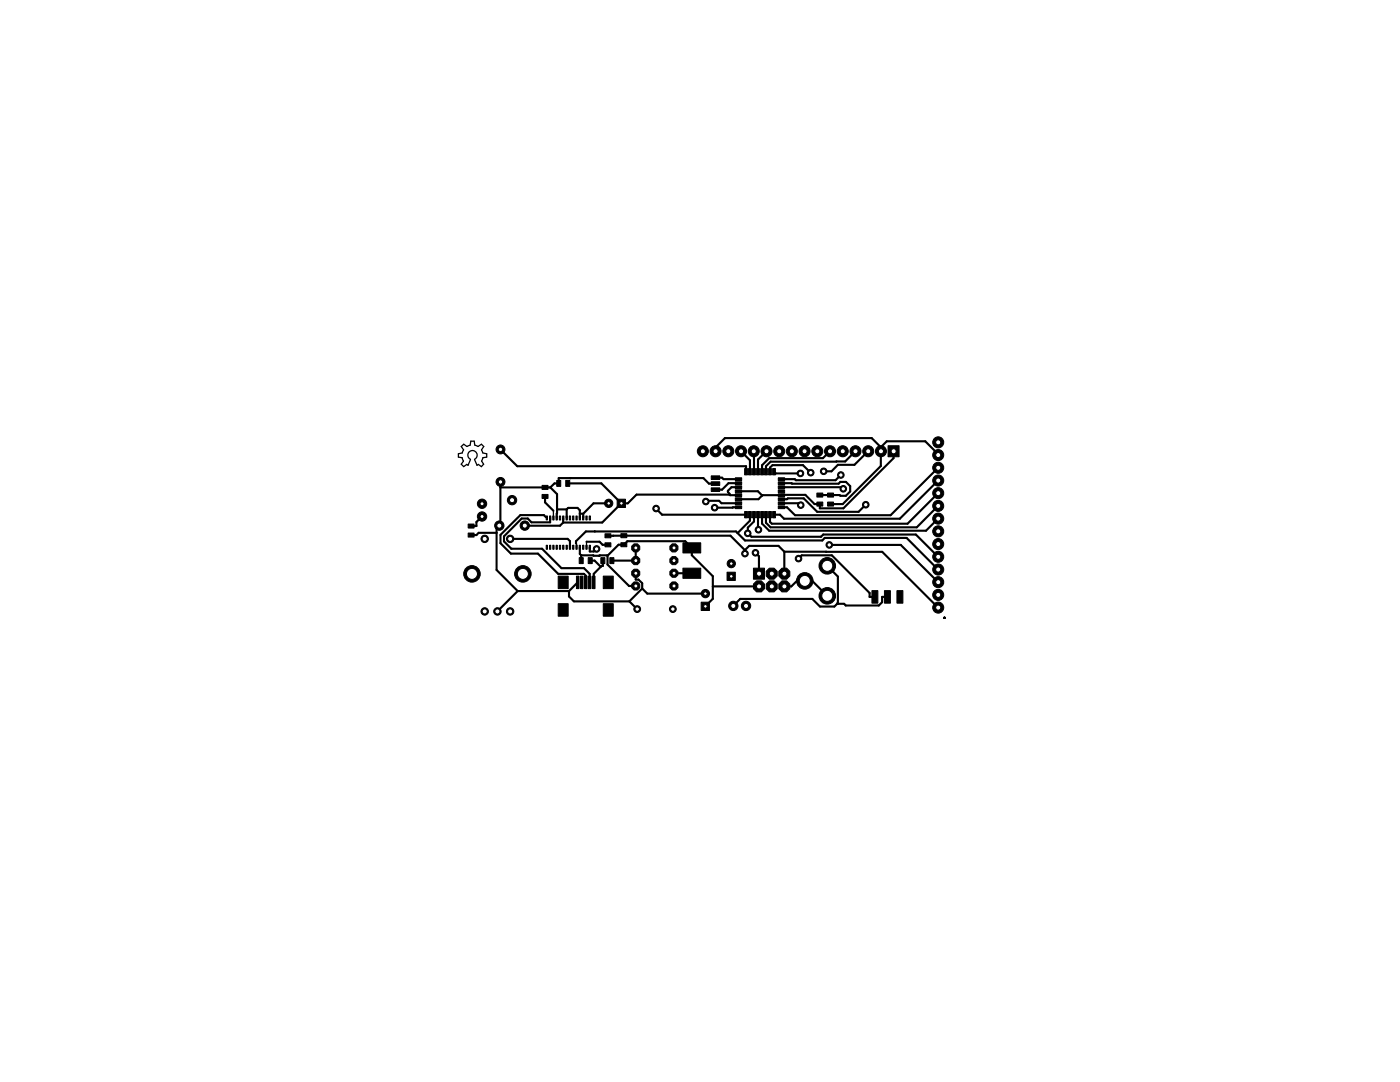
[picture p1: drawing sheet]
<svg xmlns="http://www.w3.org/2000/svg" width="279mm" height="216mm" viewBox="0 0 279 216" stroke-linecap="round" stroke-linejoin="round" font-family="sans-serif">
<g fill="#000" stroke="#000" stroke-width=".2">
<path d="M108.2 96.9h1.2v.8h-1.2zM108.2 98.7h1.2v.8h-1.2zM111.1 95.9h.8v1.1h-.8zM112.9 95.9h.8v1.1h-.8zM141.9 97.3h1.7v.8h-1.7zM141.9 96.1h1.7v.8h-1.7zM141.9 95h1.7v.7h-1.7zM146.7 99.3h1.3v.6h-1.3zM146.7 98.5h1.3v.6h-1.3zM146.7 97.7h1.3v.6h-1.3zM146.7 96.9h1.3v.6h-1.3zM146.7 96.1h1.3v.6h-1.3z"/>
<path d="M146.7 95.3h1.3v.6h-1.3zM148.6 93.5h.6v1.3h-.6zM149.4 93.5h.5v1.3h-.5zM150.2 93.5h.5v1.3h-.5zM151 93.5h.6v1.3h-.6zM151.8 93.5h.6v1.3h-.6zM152.6 93.5h.5v1.3h-.5zM153.4 93.5h.5v1.3h-.5zM154.2 93.5h.5v1.3h-.5zM155.3 95.3h1.3v.6h-1.3zM155.3 96.1h1.3v.6h-1.3zM155.3 96.9h1.3v.6h-1.3z"/>
<path d="M155.3 97.7h1.3v.6h-1.3zM155.3 98.5h1.3v.6h-1.3zM155.3 99.3h1.3v.6h-1.3zM163 98.4h1.2v.8h-1.2zM165.2 98.4h1.1v.8h-1.1zM177.2 88.9h2.2v2.2h-2.2zM93.4 106.4h1.2v.8h-1.2zM93.4 104.6h1.2v.8h-1.2zM109 108.8h.3v.8h-.3zM109 103h.3v.8h-.3zM109.7 108.8h.2v.8h-.2zM109.7 103h.2v.8h-.2z"/>
<path d="M110.3 108.8h.3v.8h-.3zM110.3 103h.3v.8h-.3zM111 108.8h.2v.8h-.2zM111 103h.2v.8h-.2zM111.6 108.8h.3v.8h-.3zM111.6 103h.3v.8h-.3zM112.3 108.8h.2v.8h-.2zM112.3 103h.2v.8h-.2zM113 108.8h.2v.8h-.2zM113 103h.2v.8h-.2zM111.4 115h2v2.5h-2zM113.6 108.8h.3v.8h-.3z"/>
<path d="M113.6 103h.3v.8h-.3zM114.3 108.8h.2v.8h-.2zM114.3 103h.2v.8h-.2zM114.9 108.8h.3v.8h-.3zM114.9 103h.3v.8h-.3zM115 115h.5v2.5h-.5zM115.6 108.8h.2v.8h-.2zM115.6 103h.2v.8h-.2zM115.8 115h.6v2.5h-.6zM115.6 111.3h.8v1.2h-.8zM116.3 108.8h.2v.8h-.2zM116.3 103h.2v.8h-.2z"/>
<path d="M116.6 115h.6v2.5h-.6zM116.9 108.8h.3v.8h-.3zM116.9 103h.3v.8h-.3zM117.6 108.8h.2v.8h-.2zM117.6 103h.2v.8h-.2zM117.4 115h.5v2.5h-.5zM117.4 111.3h.8v1.2h-.8zM118.2 115h.5v2.5h-.5zM119.9 111.3h.8v1.2h-.8zM120.7 108.3h1.2v.8h-1.2zM120.7 106.5h1.2v.8h-1.2zM120.4 115h2v2.5h-2z"/>
<path d="M121.7 111.3h.8v1.2h-.8zM123.9 106.5h1.2v.8h-1.2zM123.9 108.3h1.2v.8h-1.2zM136.3 113.4h3.5v2h-3.5zM136.3 108.3h3.5v2h-3.5zM146.7 100.9h1.3v.6h-1.3zM146.7 100.1h1.3v.6h-1.3zM148.6 102.1h.6v1.2h-.6zM149.4 102.1h.5v1.2h-.5zM150.2 102.1h.5v1.2h-.5zM151 102.1h.6v1.2h-.6zM151.8 102.1h.6v1.2h-.6z"/>
<path d="M152.6 102.1h.5v1.2h-.5zM153.4 102.1h.5v1.2h-.5zM154.2 102.1h.5v1.2h-.5zM155.3 100.1h1.3v.6h-1.3zM155.3 100.9h1.3v.6h-1.3zM163 100.2h1.2v.8h-1.2zM165.2 100.2h1.1v.8h-1.1zM174 117.9h1.2v2.5h-1.2zM176.5 117.9h1.2v2.5h-1.2zM179 117.9h1.2v2.5h-1.2zM111.4 120.5h2v2.5h-2zM120.4 120.5h2v2.5h-2z"/>
</g>
<path d="M92.2 91.3l.3 .7-.4 .6 .4 .5 .7-.4 .2 .1 .5-1.1M93.8 88.8l-.6 .3-.7-.5-.4 .5 .4 .7-.3 .6-.7 .2v.6l.7 .1M93.8 88.8l.2-.8h.6l.2 .8M93.9 91.7a.92 .92 0 0 1-.3-1.5 .92 .92 0 0 1 1.4 0 .92 .92 0 0 1-.3 1.5M94.8 88.8l.6 .3 .7-.5 .4 .5-.4 .7 .3 .6M96.4 90.4l.7 .2v.6l-.7 .1-.3 .7 .4 .6-.4 .5-.6-.4-.3 .1-.5-1.1M109 103.2l.1 .2M110.4 101.9v1.5M112.4 103.4h.1M115 108.5l.1 .7M117.1 108v1.2" fill="none" stroke="#000" stroke-width=".25"/>
<g fill="none" stroke="#000" stroke-width=".42">
<path d="M99.9 97.3h9.9M99.9 96.2v8.4l-.8 .8v8.3l4.2 4.2M99.9 89.7l3.3 3.3h45.7v1.1M108.8 99.1v1.1l1.6 1.7M109.8 97.3l1.4 1.3-.1 4.8M113.3 96.5h6.7l4 3.9M113.8 95.4h.1M142.8 96.5h-1.3l-1.1-1.1h-28.9v1.1h-.8l-.9 .8M142.8 95.3h1.3l.3 .3h3M145.6 98.7h-18.6l-1.7 1.7h-1.3M145.6 98.7l1.8 .1M147.4 97.2h-1.4l-.7 .7 .3 .8"/>
<path d="M147.4 98h3.9l.8 .9M147.4 96.4h-2l-1.3 1.3h-1.3M147.9 90l1.8 1.8v2.3M150.4 90l.1 4.1M153 90l-1.7 1.7v2.4M153.7 94.1v-.8l.5-.5h6.1l1.5 1.5M154.5 94.1l.3 .4h4.9M156 97.2h12l.3 .3M156 96.4l11.4 .1 .3-.3h1.1l.9 .8v1.1l-.9 .8h-1.1l-.1-.1h-4M156 99.6h1.1l.1-.2h3.2l2.7 2.7h8.2l1.5-1.4M165.6 90l-1.4 1.4h-10.7l-1.4 1.4v1.3M167.8 94.8l-1 1h-8l-.2-.2h-2.6"/>
<path d="M170.7 90l-2 2.1h-14.9l-.9 .9v1.1M173.2 90l-2.7 2.8h-3.3l-1.3 1.2h-1.5M175.8 89.2l1.2-1.1h7.7l2.5 2.5v.2M175.8 89.2l-1.8-1.8h-29.3l-1.9 1.9v.7M175.8 89.2v3.8l-7.6 7.6h-2.4M178.3 90v1.4l-10 10h-4.7v-.8h-1l-1.9-1.9-8.5 .1-.8 .8h-4M187.2 93.3l-9.5 9.5h-19l-1.6-1.6h-1.1M187.2 95.9l-7.6 7.6h-23.1l-.8-.8h-1.2M187.2 98.4l-6.1 6.1h-27.1l-.3-.4v-1.4M96.2 103.1l-1.1 1.1v.8h-1.1M99.1 106.3h-3.6l-.4 .5h-1.1M101.8 107.5h11.5l.4 .5v1.2"/>
<path d="M103.3 117.9h10.3M103.3 117.9l-4 4.1M109 103.2l-.5-.4h-4.7l-3.9 3.9v1.7l2.1 2.1h5.4l4 4h5.1l.4 .4v1.3M109.8 103.4v.8h-3.7l-.8-.7h-1.2l-3.5 3.5v1l1.4 1.5h6.2l3.9 3.9h4.4l1.2 1.1v1.7M111.2 101.6h1.9M112.4 104.3l-.6 .6h-7.1M112.4 103.4v.9M113.1 101.6l.3-.3h1.9l.4 .5v1.6M113.1 101.6v1.8M113.6 117.9v1.1l.9 1h11.1M115 108.5v-.5l1.9-2h30l1.8 1.8h15.4l.5-.5h16.3l6.3 6.3M115.3 116.2l-1.7 1.7"/>
<path d="M115.7 109.2v1.3l.3 .3M115.7 102.5h.7M116 110.8v1.1M116 110.8l3.6 .1M116.4 102.5v.9M117.1 108.1h2.6l.6 .6h1M117.7 109.2v.8h.8l.5-.5M117.8 111.9h.9l1.2 1.2M118.7 106h.1M119.6 110.9h.1M119.6 110.9h1.6M119.9 113.1l-1.4 1.4v1.7"/>
<path d="M120.3 111.9v1l-.4 .2M121.2 110.9l2.2-2.2h1.1l.7-.7h11.6l1.3 1.3v1.5l4.2 4.2v4.5l-1.5 1.5M121.2 110.9v1.7l4.3 4.3h1.4M121.3 106.9h24.5l2.9 2.9M121.5 100.4h-3.1l-2 2.1M124 100.4l-3.8 3.9h-7.8M125.6 120l1.5 1.5M126.9 109.3v2.6h-4.8M126.9 114.4v1.3h.5l.8 .7v1M128.2 117.4l1 1h11.6M128.2 117.4l-2.6 2.6M130.9 101.5l1.2 1.2h16.8"/>
<path d="M134.5 114.4h3.6M140.8 100.1l.2-.2h2.5l.5 .5h3.4M142.3 117h9.2M147.2 106.4h.1M147.4 101.2l-4.8 .1M148.7 109.8v.7M148.7 109.8l.8-.9h5.9l1.1 1.2M149.2 106.4h.1M149.2 106.4l.8 .7h13.9l.4-.4h18.5l4.4 4.4M149.7 102.7v1.2l-2.5 2.5M150.5 102.7v1.4l-1.3 1.2v1.1M150.7 110.3l.8 .7v3.5"/>
<path d="M151.3 102.7v3M152.1 102.7v1.8l1.4 1.4h31.3l2.4-2.4M156 100.4h3.4l.4 .4M156.5 117h1.4l1.1-1.1h3.1l3 3M156.5 110.1h19.6l11.1 11.1M156.5 110.1v4.4M159.3 111.5l.7-.7h6l7.5 7.5v.8h1.1M165.1 112.9l2.1 2.1v5.5M165.5 108.7h14.3l7.4 7.5M177.1 119.1h-1.1v1.1l-.6 .6h-6.6l-.3-.3h-1.4M187.2 100.9l-4.2 4.3h-29.2l-.9-.9v-1.6M167.1 120.4v.1"/>
<path d="M167.1 120.5l-.6 .5h-2.9l-1.5-1.5h-14.4l-1.4 1.4"/>
</g>
<path d="M188.4 123.3h.1M188.4 123.2h.1M188.4 123.3v.1M188.5 123.3v.1M188.5 123.3l.1 .1M188.6 123.3l-.1-.2-.1 .2M188.6 123.3h.1M188.6 123.2h.1" fill="none" stroke="#000" stroke-width=".2"/>
<circle cx="178.4" cy="90" r=".51" fill="#fff" stroke="#000" stroke-width=".2"/>
<circle cx="175.8" cy="90" r="1.1" fill="#000" stroke="#000" stroke-width=".2"/>
<circle cx="175.8" cy="90" r=".51" fill="#fff" stroke="#000" stroke-width=".2"/>
<circle cx="173.3" cy="90" r="1.1" fill="#000" stroke="#000" stroke-width=".2"/>
<circle cx="173.3" cy="90" r=".51" fill="#fff" stroke="#000" stroke-width=".2"/>
<circle cx="170.7" cy="90" r="1.1" fill="#000" stroke="#000" stroke-width=".2"/>
<circle cx="170.7" cy="90" r=".51" fill="#fff" stroke="#000" stroke-width=".2"/>
<circle cx="168.2" cy="90" r="1.1" fill="#000" stroke="#000" stroke-width=".2"/>
<circle cx="168.2" cy="90" r=".51" fill="#fff" stroke="#000" stroke-width=".2"/>
<circle cx="165.7" cy="90" r="1.1" fill="#000" stroke="#000" stroke-width=".2"/>
<circle cx="165.7" cy="90" r=".51" fill="#fff" stroke="#000" stroke-width=".2"/>
<circle cx="163.1" cy="90" r="1.1" fill="#000" stroke="#000" stroke-width=".2"/>
<circle cx="163.1" cy="90" r=".51" fill="#fff" stroke="#000" stroke-width=".2"/>
<circle cx="160.6" cy="90" r="1.1" fill="#000" stroke="#000" stroke-width=".2"/>
<circle cx="160.6" cy="90" r=".51" fill="#fff" stroke="#000" stroke-width=".2"/>
<circle cx="158" cy="90" r="1.1" fill="#000" stroke="#000" stroke-width=".2"/>
<circle cx="158" cy="90" r=".51" fill="#fff" stroke="#000" stroke-width=".2"/>
<circle cx="155.5" cy="90" r="1.1" fill="#000" stroke="#000" stroke-width=".2"/>
<circle cx="155.5" cy="90" r=".51" fill="#fff" stroke="#000" stroke-width=".2"/>
<circle cx="153" cy="90" r="1.1" fill="#000" stroke="#000" stroke-width=".2"/>
<circle cx="153" cy="90" r=".51" fill="#fff" stroke="#000" stroke-width=".2"/>
<circle cx="150.4" cy="90" r="1.1" fill="#000" stroke="#000" stroke-width=".2"/>
<circle cx="150.4" cy="90" r=".51" fill="#fff" stroke="#000" stroke-width=".2"/>
<circle cx="147.9" cy="90" r="1.1" fill="#000" stroke="#000" stroke-width=".2"/>
<circle cx="147.9" cy="90" r=".51" fill="#fff" stroke="#000" stroke-width=".2"/>
<circle cx="145.4" cy="90" r="1.1" fill="#000" stroke="#000" stroke-width=".2"/>
<circle cx="145.4" cy="90" r=".51" fill="#fff" stroke="#000" stroke-width=".2"/>
<circle cx="142.8" cy="90" r="1.1" fill="#000" stroke="#000" stroke-width=".2"/>
<circle cx="142.8" cy="90" r=".51" fill="#fff" stroke="#000" stroke-width=".2"/>
<circle cx="140.3" cy="90" r="1.1" fill="#000" stroke="#000" stroke-width=".2"/>
<circle cx="140.3" cy="90" r=".51" fill="#fff" stroke="#000" stroke-width=".2"/>
<circle cx="101.8" cy="122" r=".74" fill="#000" stroke="#000" stroke-width=".2"/>
<circle cx="101.8" cy="122" r=".51" fill="#fff" stroke="#000" stroke-width=".2"/>
<circle cx="96.7" cy="122" r=".74" fill="#000" stroke="#000" stroke-width=".2"/>
<circle cx="96.7" cy="122" r=".51" fill="#fff" stroke="#000" stroke-width=".2"/>
<circle cx="99.3" cy="122" r=".74" fill="#000" stroke="#000" stroke-width=".2"/>
<circle cx="99.3" cy="122" r=".51" fill="#fff" stroke="#000" stroke-width=".2"/>
<circle cx="101.8" cy="107.5" r=".74" fill="#000" stroke="#000" stroke-width=".2"/>
<circle cx="101.8" cy="107.5" r=".51" fill="#fff" stroke="#000" stroke-width=".2"/>
<circle cx="96.7" cy="107.5" r=".74" fill="#000" stroke="#000" stroke-width=".2"/>
<circle cx="96.7" cy="107.5" r=".51" fill="#fff" stroke="#000" stroke-width=".2"/>
<circle cx="94.2" cy="114.5" r="1.65" fill="#000" stroke="#000" stroke-width=".2"/>
<circle cx="94.2" cy="114.5" r="1.1" fill="#fff" stroke="#000" stroke-width=".2"/>
<circle cx="104.4" cy="114.5" r="1.65" fill="#000" stroke="#000" stroke-width=".2"/>
<circle cx="104.4" cy="114.5" r="1.1" fill="#fff" stroke="#000" stroke-width=".2"/>
<circle cx="99.9" cy="89.7" r=".89" fill="#000" stroke="#000" stroke-width=".2"/>
<circle cx="99.9" cy="89.7" r=".44" fill="#fff" stroke="#000" stroke-width=".2"/>
<circle cx="99.9" cy="96.2" r=".89" fill="#000" stroke="#000" stroke-width=".2"/>
<circle cx="99.9" cy="96.2" r=".44" fill="#fff" stroke="#000" stroke-width=".2"/>
<circle cx="96.2" cy="100.5" r=".93" fill="#000" stroke="#000" stroke-width=".2"/>
<circle cx="96.2" cy="100.5" r=".4" fill="#fff" stroke="#000" stroke-width=".2"/>
<circle cx="96.2" cy="103.1" r=".93" fill="#000" stroke="#000" stroke-width=".2"/>
<circle cx="96.2" cy="103.1" r=".4" fill="#fff" stroke="#000" stroke-width=".2"/>
<path d="M150.4 113.4h2.2v2.2h-2.2z" fill="#000" stroke="#000" stroke-width=".2"/>
<circle cx="151.5" cy="114.5" r=".51" fill="#fff" stroke="#000" stroke-width=".2"/>
<circle cx="151.5" cy="117" r="1.2" fill="#000" stroke="#000" stroke-width=".2"/>
<circle cx="151.5" cy="117" r=".51" fill="#fff" stroke="#000" stroke-width=".2"/>
<circle cx="154" cy="114.5" r="1.2" fill="#000" stroke="#000" stroke-width=".2"/>
<circle cx="154" cy="114.5" r=".51" fill="#fff" stroke="#000" stroke-width=".2"/>
<circle cx="154" cy="117" r="1.2" fill="#000" stroke="#000" stroke-width=".2"/>
<circle cx="154" cy="117" r=".51" fill="#fff" stroke="#000" stroke-width=".2"/>
<circle cx="156.5" cy="114.5" r="1.2" fill="#000" stroke="#000" stroke-width=".2"/>
<circle cx="156.5" cy="114.5" r=".51" fill="#fff" stroke="#000" stroke-width=".2"/>
<circle cx="156.5" cy="117" r="1.2" fill="#000" stroke="#000" stroke-width=".2"/>
<circle cx="156.5" cy="117" r=".51" fill="#fff" stroke="#000" stroke-width=".2"/>
<circle cx="102.2" cy="99.8" r=".93" fill="#000" stroke="#000" stroke-width=".2"/>
<circle cx="102.2" cy="99.8" r=".51" fill="#fff" stroke="#000" stroke-width=".2"/>
<circle cx="104.7" cy="104.9" r=".93" fill="#000" stroke="#000" stroke-width=".2"/>
<circle cx="104.7" cy="104.9" r=".51" fill="#fff" stroke="#000" stroke-width=".2"/>
<circle cx="99.7" cy="104.9" r=".93" fill="#000" stroke="#000" stroke-width=".2"/>
<circle cx="99.7" cy="104.9" r=".51" fill="#fff" stroke="#000" stroke-width=".2"/>
<circle cx="187.2" cy="88.3" r="1.1" fill="#000" stroke="#000" stroke-width=".2"/>
<circle cx="187.2" cy="88.3" r=".51" fill="#fff" stroke="#000" stroke-width=".2"/>
<circle cx="187.2" cy="90.8" r="1.1" fill="#000" stroke="#000" stroke-width=".2"/>
<circle cx="187.2" cy="90.8" r=".51" fill="#fff" stroke="#000" stroke-width=".2"/>
<circle cx="187.2" cy="93.3" r="1.1" fill="#000" stroke="#000" stroke-width=".2"/>
<circle cx="187.2" cy="93.3" r=".51" fill="#fff" stroke="#000" stroke-width=".2"/>
<circle cx="187.2" cy="95.9" r="1.1" fill="#000" stroke="#000" stroke-width=".2"/>
<circle cx="187.2" cy="95.9" r=".51" fill="#fff" stroke="#000" stroke-width=".2"/>
<circle cx="187.2" cy="98.4" r="1.1" fill="#000" stroke="#000" stroke-width=".2"/>
<circle cx="187.2" cy="98.4" r=".51" fill="#fff" stroke="#000" stroke-width=".2"/>
<circle cx="187.2" cy="100.9" r="1.1" fill="#000" stroke="#000" stroke-width=".2"/>
<circle cx="187.2" cy="100.9" r=".51" fill="#fff" stroke="#000" stroke-width=".2"/>
<circle cx="187.2" cy="103.5" r="1.1" fill="#000" stroke="#000" stroke-width=".2"/>
<circle cx="187.2" cy="103.5" r=".51" fill="#fff" stroke="#000" stroke-width=".2"/>
<circle cx="187.2" cy="106" r="1.1" fill="#000" stroke="#000" stroke-width=".2"/>
<circle cx="187.2" cy="106" r=".51" fill="#fff" stroke="#000" stroke-width=".2"/>
<circle cx="187.2" cy="108.6" r="1.1" fill="#000" stroke="#000" stroke-width=".2"/>
<circle cx="187.2" cy="108.6" r=".51" fill="#fff" stroke="#000" stroke-width=".2"/>
<circle cx="187.2" cy="111.1" r="1.1" fill="#000" stroke="#000" stroke-width=".2"/>
<circle cx="187.2" cy="111.1" r=".51" fill="#fff" stroke="#000" stroke-width=".2"/>
<circle cx="187.2" cy="113.6" r="1.1" fill="#000" stroke="#000" stroke-width=".2"/>
<circle cx="187.2" cy="113.6" r=".51" fill="#fff" stroke="#000" stroke-width=".2"/>
<circle cx="187.2" cy="116.2" r="1.1" fill="#000" stroke="#000" stroke-width=".2"/>
<circle cx="187.2" cy="116.2" r=".51" fill="#fff" stroke="#000" stroke-width=".2"/>
<circle cx="187.2" cy="118.7" r="1.1" fill="#000" stroke="#000" stroke-width=".2"/>
<circle cx="187.2" cy="118.7" r=".51" fill="#fff" stroke="#000" stroke-width=".2"/>
<circle cx="187.2" cy="121.2" r="1.1" fill="#000" stroke="#000" stroke-width=".2"/>
<circle cx="187.2" cy="121.2" r=".51" fill="#fff" stroke="#000" stroke-width=".2"/>
<circle cx="146.3" cy="120.9" r=".93" fill="#000" stroke="#000" stroke-width=".2"/>
<circle cx="146.3" cy="120.9" r=".51" fill="#fff" stroke="#000" stroke-width=".2"/>
<circle cx="148.9" cy="120.9" r=".93" fill="#000" stroke="#000" stroke-width=".2"/>
<circle cx="148.9" cy="120.9" r=".51" fill="#fff" stroke="#000" stroke-width=".2"/>
<circle cx="121.5" cy="100.4" r=".83" fill="#000" stroke="#000" stroke-width=".2"/>
<circle cx="121.5" cy="100.4" r=".36" fill="#fff" stroke="#000" stroke-width=".2"/>
<path d="M123.2 99.6h1.6v1.7h-1.6z" fill="#000" stroke="#000" stroke-width=".2"/>
<circle cx="124" cy="100.4" r=".36" fill="#fff" stroke="#000" stroke-width=".2"/>
<circle cx="126.9" cy="116.9" r=".87" fill="#000" stroke="#000" stroke-width=".2"/>
<circle cx="126.9" cy="116.9" r=".4" fill="#fff" stroke="#000" stroke-width=".2"/>
<circle cx="126.9" cy="114.4" r=".87" fill="#000" stroke="#000" stroke-width=".2"/>
<circle cx="126.9" cy="114.4" r=".4" fill="#fff" stroke="#000" stroke-width=".2"/>
<circle cx="126.9" cy="111.9" r=".87" fill="#000" stroke="#000" stroke-width=".2"/>
<circle cx="126.9" cy="111.9" r=".4" fill="#fff" stroke="#000" stroke-width=".2"/>
<circle cx="126.9" cy="109.3" r=".87" fill="#000" stroke="#000" stroke-width=".2"/>
<circle cx="126.9" cy="109.3" r=".4" fill="#fff" stroke="#000" stroke-width=".2"/>
<circle cx="134.5" cy="109.3" r=".87" fill="#000" stroke="#000" stroke-width=".2"/>
<circle cx="134.5" cy="109.3" r=".4" fill="#fff" stroke="#000" stroke-width=".2"/>
<circle cx="134.5" cy="111.9" r=".87" fill="#000" stroke="#000" stroke-width=".2"/>
<circle cx="134.5" cy="111.9" r=".4" fill="#fff" stroke="#000" stroke-width=".2"/>
<circle cx="134.5" cy="114.4" r=".87" fill="#000" stroke="#000" stroke-width=".2"/>
<circle cx="134.5" cy="114.4" r=".4" fill="#fff" stroke="#000" stroke-width=".2"/>
<circle cx="134.5" cy="116.9" r=".87" fill="#000" stroke="#000" stroke-width=".2"/>
<circle cx="134.5" cy="116.9" r=".4" fill="#fff" stroke="#000" stroke-width=".2"/>
<circle cx="145.9" cy="112.5" r=".83" fill="#000" stroke="#000" stroke-width=".2"/>
<circle cx="145.9" cy="112.5" r=".36" fill="#fff" stroke="#000" stroke-width=".2"/>
<path d="M145.1 114.2h1.6v1.6h-1.6z" fill="#000" stroke="#000" stroke-width=".2"/>
<circle cx="145.9" cy="115" r=".36" fill="#fff" stroke="#000" stroke-width=".2"/>
<circle cx="140.8" cy="118.4" r=".83" fill="#000" stroke="#000" stroke-width=".2"/>
<circle cx="140.8" cy="118.4" r=".36" fill="#fff" stroke="#000" stroke-width=".2"/>
<path d="M139.9 120.2h1.7v1.6h-1.7z" fill="#000" stroke="#000" stroke-width=".2"/>
<circle cx="140.8" cy="121" r=".36" fill="#fff" stroke="#000" stroke-width=".2"/>
<circle cx="134.3" cy="121.5" r=".68" fill="#000" stroke="#000" stroke-width=".2"/>
<circle cx="134.3" cy="121.5" r=".44" fill="#fff" stroke="#000" stroke-width=".2"/>
<circle cx="127.2" cy="121.5" r=".68" fill="#000" stroke="#000" stroke-width=".2"/>
<circle cx="127.2" cy="121.5" r=".44" fill="#fff" stroke="#000" stroke-width=".2"/>
<circle cx="165.1" cy="112.9" r="1.65" fill="#000" stroke="#000" stroke-width=".2"/>
<circle cx="165.1" cy="112.9" r="1.1" fill="#fff" stroke="#000" stroke-width=".2"/>
<circle cx="165.1" cy="118.9" r="1.65" fill="#000" stroke="#000" stroke-width=".2"/>
<circle cx="165.1" cy="118.9" r="1.1" fill="#fff" stroke="#000" stroke-width=".2"/>
<circle cx="160.6" cy="115.9" r="1.65" fill="#000" stroke="#000" stroke-width=".2"/>
<circle cx="160.6" cy="115.9" r="1.1" fill="#fff" stroke="#000" stroke-width=".2"/>
<circle cx="167.8" cy="94.8" r=".66" fill="#000" stroke="#000" stroke-width=".2"/>
<circle cx="167.8" cy="94.8" r=".44" fill="#fff" stroke="#000" stroke-width=".2"/>
<circle cx="159.8" cy="100.8" r=".66" fill="#000" stroke="#000" stroke-width=".2"/>
<circle cx="159.8" cy="100.8" r=".44" fill="#fff" stroke="#000" stroke-width=".2"/>
<circle cx="119.1" cy="109.5" r=".66" fill="#000" stroke="#000" stroke-width=".2"/>
<circle cx="119.1" cy="109.5" r=".44" fill="#fff" stroke="#000" stroke-width=".2"/>
<circle cx="149.2" cy="106.4" r=".66" fill="#000" stroke="#000" stroke-width=".2"/>
<circle cx="149.2" cy="106.4" r=".44" fill="#fff" stroke="#000" stroke-width=".2"/>
<circle cx="130.9" cy="101.5" r=".66" fill="#000" stroke="#000" stroke-width=".2"/>
<circle cx="130.9" cy="101.5" r=".44" fill="#fff" stroke="#000" stroke-width=".2"/>
<circle cx="165.5" cy="108.7" r=".66" fill="#000" stroke="#000" stroke-width=".2"/>
<circle cx="165.5" cy="108.7" r=".44" fill="#fff" stroke="#000" stroke-width=".2"/>
<circle cx="142.6" cy="101.3" r=".66" fill="#000" stroke="#000" stroke-width=".2"/>
<circle cx="142.6" cy="101.3" r=".44" fill="#fff" stroke="#000" stroke-width=".2"/>
<circle cx="140.9" cy="100.1" r=".66" fill="#000" stroke="#000" stroke-width=".2"/>
<circle cx="140.9" cy="100.1" r=".44" fill="#fff" stroke="#000" stroke-width=".2"/>
<circle cx="161.8" cy="94.3" r=".66" fill="#000" stroke="#000" stroke-width=".2"/>
<circle cx="161.8" cy="94.3" r=".44" fill="#fff" stroke="#000" stroke-width=".2"/>
<circle cx="159.7" cy="94.5" r=".66" fill="#000" stroke="#000" stroke-width=".2"/>
<circle cx="159.7" cy="94.5" r=".44" fill="#fff" stroke="#000" stroke-width=".2"/>
<circle cx="150.8" cy="110.3" r=".66" fill="#000" stroke="#000" stroke-width=".2"/>
<circle cx="150.8" cy="110.3" r=".44" fill="#fff" stroke="#000" stroke-width=".2"/>
<circle cx="148.7" cy="110.5" r=".66" fill="#000" stroke="#000" stroke-width=".2"/>
<circle cx="148.7" cy="110.5" r=".44" fill="#fff" stroke="#000" stroke-width=".2"/>
<circle cx="151.4" cy="105.7" r=".66" fill="#000" stroke="#000" stroke-width=".2"/>
<circle cx="151.4" cy="105.7" r=".44" fill="#fff" stroke="#000" stroke-width=".2"/>
<circle cx="168.3" cy="97.5" r=".66" fill="#000" stroke="#000" stroke-width=".2"/>
<circle cx="168.3" cy="97.5" r=".44" fill="#fff" stroke="#000" stroke-width=".2"/>
<circle cx="172.8" cy="100.7" r=".66" fill="#000" stroke="#000" stroke-width=".2"/>
<circle cx="172.8" cy="100.7" r=".44" fill="#fff" stroke="#000" stroke-width=".2"/>
<circle cx="159.4" cy="111.5" r=".66" fill="#000" stroke="#000" stroke-width=".2"/>
<circle cx="159.4" cy="111.5" r=".44" fill="#fff" stroke="#000" stroke-width=".2"/>
<circle cx="164.4" cy="94" r=".66" fill="#000" stroke="#000" stroke-width=".2"/>
<circle cx="164.4" cy="94" r=".44" fill="#fff" stroke="#000" stroke-width=".2"/>
</svg>
